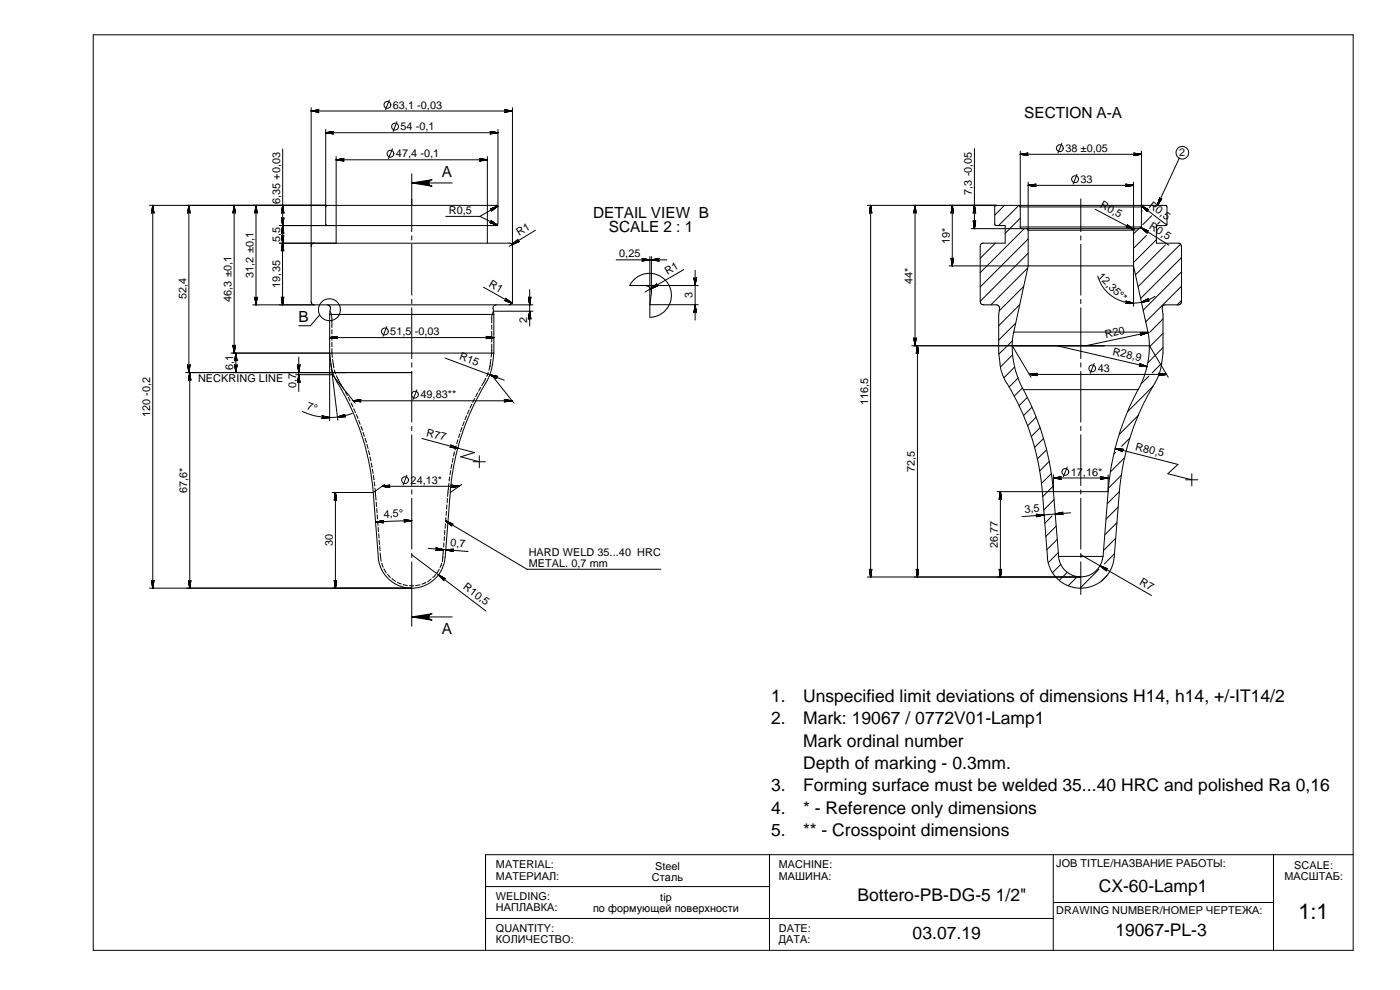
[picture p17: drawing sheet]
<svg xmlns="http://www.w3.org/2000/svg" width="420mm" height="297mm" viewBox="0 0 420 297" stroke-linecap="round" stroke-linejoin="round" font-family="sans-serif">
<defs><g id="words">
<text font-size="6.6" x="389.7" y="275.8">1:1</text>
<g font-size="5.2">
<text x="231.4" y="210.6">1.</text>
<text x="241" y="210.6">Unspecified limit deviations of dimensions H14, h14, +/-IT14/2</text>
<text x="231.4" y="217.4">2.</text>
<text x="241" y="217.4">Mark: 19067 / 0772V01-Lamp1</text>
<text x="241" y="224.1">Mark ordinal number</text>
<text x="241" y="230.7">Depth of marking - 0.3mm.</text>
<text x="231.4" y="237.5">3.</text>
<text x="241" y="237.5">Forming surface must be welded 35...40 HRC and polished Ra 0,16</text>
<text x="231.4" y="244.2">4.</text>
<text x="241" y="244.2">* - Reference only dimensions</text>
<text x="231.4" y="250.9">5.</text>
<text x="241" y="250.9">** - Crosspoint dimensions</text>
<text x="329.7" y="267.5">CX-60-Lamp1</text>
<text x="257.3" y="270.3">Bottero-PB-DG-5</text>
<text x="298.9" y="270.3">1/2&quot;</text>
<text x="273.9" y="281.8">03.07.19</text>
<text x="334.8" y="280.7">19067-PL-3</text>
</g>
<g font-size="4.6">
<text x="307.4" y="35.4">SECTION A-A</text>
<text x="132.6" y="53.1">A</text>
<text x="178" y="65.3">DETAIL VIEW B</text>
<text x="182.8" y="69.6">SCALE 2 : 1</text>
<text x="89.6" y="96.8">B</text>
<text x="132.6" y="190.1">A</text>
</g>
<g font-size="3.3">
<text x="117.9" y="32.6">63,1 -0,03</text>
<text x="120.2" y="39.1">54 -0,1</text>
<text x="118.8" y="47.2">47,4 -0,1</text>
<text x="319.7" y="45.6">38 ±0,05</text>
<text x="353.9" y="46.9">2</text>
<text x="291.7" y="58.4" transform="rotate(-90 291.7 58.4)">7,3 -0,05</text>
<text x="324.3" y="54.9">33</text>
<text x="84.1" y="61.2" transform="rotate(-90 84.1 61.2)">6,35 +0,03</text>
<text x="134.7" y="64.2">R0,5</text>
<text x="329.9" y="62.2" transform="rotate(28 329.9 62.2)">R0,5</text>
<text x="344.6" y="62" transform="rotate(37 344.6 62)">R0,5</text>
<text x="155.8" y="70.8" transform="rotate(-32 155.8 70.8)">R1</text>
<text x="344.7" y="68.5" transform="rotate(32 344.7 68.5)">R0,5</text>
<text x="84.1" y="72.6" transform="rotate(-90 84.1 72.6)">5,5</text>
<text x="185.8" y="77.2">0,25</text>
<text x="285" y="73.1" transform="rotate(-90 285 73.1)">19*</text>
<text x="76.1" y="83.4" transform="rotate(-90 76.1 83.4)">31,2 ±0,1</text>
<text x="200.3" y="82.5" transform="rotate(-30 200.3 82.5)">R1</text>
<text x="329.3" y="83.1" transform="rotate(45 329.3 83.1)">12,35°*</text>
<text x="55.9" y="89.9" transform="rotate(-90 55.9 89.9)">52,4</text>
<text x="84" y="86.3" transform="rotate(-90 84 86.3)">19,35</text>
<text x="146.5" y="85.7" transform="rotate(30 146.5 85.7)">R1</text>
<text x="207.9" y="89.5" transform="rotate(-90 207.9 89.5)">3</text>
<text x="273.9" y="85.1" transform="rotate(-90 273.9 85.1)">44*</text>
<text x="69.5" y="90.6" transform="rotate(-90 69.5 90.6)">46,3 ±0,1</text>
<text x="117.1" y="100.5">51,5</text>
<text x="124.5" y="100.5">-0,03</text>
<text x="158.2" y="96.9" transform="rotate(-90 158.2 96.9)">2</text>
<text x="331.9" y="101.3" transform="rotate(-12 331.9 101.3)">R20</text>
<text x="137.7" y="107.8" transform="rotate(20 137.7 107.8)">R15</text>
<text x="333.8" y="106.4" transform="rotate(13 333.8 106.4)">R28,9</text>
<text x="70" y="111.1" transform="rotate(-90 70 111.1)">6,1</text>
<text x="329.4" y="111.6">43</text>
<text x="59.4" y="114.8">NECKRING LINE</text>
<text x="88.9" y="116.5" transform="rotate(-90 88.9 116.5)">0,7</text>
<text x="126.2" y="119.5">49,83**</text>
<text x="45.1" y="125.1" transform="rotate(-90 45.1 125.1)">120 -0,2</text>
<text x="91.9" y="122.8" transform="rotate(18 91.9 122.8)">7°</text>
<text x="260.5" y="121.5" transform="rotate(-90 260.5 121.5)">116,5</text>
<text x="127.8" y="130.7" transform="rotate(14 127.8 130.7)">R77</text>
<text x="340.6" y="134.9" transform="rotate(14 340.6 134.9)">R80,5</text>
<text x="274.6" y="141.6" transform="rotate(-90 274.6 141.6)">72,5</text>
<text x="321.4" y="142.7">17</text>
<text x="325" y="142.7">,16*</text>
<text x="56.2" y="147.9" transform="rotate(-90 56.2 147.9)">67,6*</text>
<text x="123.2" y="145.1">24,13*</text>
<text x="115.2" y="155.3" transform="rotate(-2 115.2 155.3)">4,5°</text>
<text x="307.5" y="153.8" transform="rotate(-4 307.5 153.8)">3,5</text>
<text x="99.9" y="163.9" transform="rotate(-90 99.9 163.9)">30</text>
<text x="135.1" y="163.9" transform="rotate(4 135.1 163.9)">0,7</text>
<text x="158.7" y="166.7">HARD WELD 35...40 HRC</text>
<text x="299.5" y="164.4" transform="rotate(-90 299.5 164.4)">26,77</text>
<text x="158.7" y="170.1">METAL. 0,7 mm</text>
<text x="138.8" y="176.6" transform="rotate(37 138.8 176.6)">R10,5</text>
<text x="341.8" y="175.2" transform="rotate(30 341.8 175.2)">R7</text>
<text x="148.8" y="263.9">МАТЕРИАЛ:</text>
<text x="148.8" y="260.5">MATERIAL:</text>
<text x="196.6" y="261.1">Steel</text>
<text x="233.7" y="263.9">МАШИНА:</text>
<text x="233.7" y="260.5">MACHINE:</text>
<text x="317" y="260.2">JOB TITLE/НАЗВАНИЕ РАБОТЫ:</text>
<text x="388.4" y="260.8">SCALE:</text>
<text x="195.7" y="264.5">Сталь</text>
<text x="385.5" y="264.1">МАСШТАБ:</text>
<text x="148.8" y="270">WELDING:</text>
<text x="148.8" y="273.4">НАПЛАВКА:</text>
<text x="178" y="273.7">по формующей поверхности</text>
<text x="198.2" y="270.3">tip</text>
<text x="317" y="274.3">DRAWING NUMBER/НОМЕР ЧЕРТЕЖА:</text>
<text x="148.8" y="279.6">QUANTITY:</text>
<text x="233.7" y="279.6">DATE:</text>
<text x="148.8" y="283">КОЛИЧЕСТВО:</text>
<text x="233.7" y="283">ДАТА:</text>
</g>
</g></defs>
<g fill="none" stroke="#000" stroke-width=".3">
<path d="M28 10.4h378.1v274.7h-378.1zM93.4 32.3v58.5l.4 .5 .5 .2M93.4 33.3h60.4M97.7 38.8v28.6l.2 .2 51 .1 .5-.5M97.7 39.8h51.7M116.8 30l-1.1 2.9M119.1 36.5l-1.1 2.9M149.4 38.8v28.4M153.8 32.3v58.2M84.8 44.7v28.3M100.9 47v26h-17.1M100.9 47.9h45.4"/>
<path d="M117.8 44.6l-1.2 3M123.6 52.1v17.4M123.6 54.9h12.1M146.3 47v26M292.4 44.6v24M306.2 45.3v22.8M306.2 46.3h36.4M308.6 54.6v25.2M308.6 55.6h31.6M318.7 43l-1.2 2.9M323.2 52.3l-1.1 2.9M324.4 59.7v9.8"/>
<path d="M340.2 54.6v37.3M342.6 45.3v22.8M353.9 47.5l-6.6 14.1M44.9 61.6h53.3M45.8 61.6v114.9M56.7 61.6v50.2M70.3 61.6v44.3M76.8 61.6v29.9M83.9 67.7h17M84.8 73v18.5M98.2 61.6l-.4 .2-.1 .3M98.2 61.6h50.9l.3 .5"/>
<path d="M123.6 70.8v1.2M123.6 73.3v15.2M133.8 64.9h10.3M144.1 64.9l5.2 2.6M149.4 61.8l-5.3 3.1M152.8 73h-58.8l-.5 .4-.1 .5M152.8 72.9l.8 .4 .2 .6M160.7 69.1l-7.9 4.8M184.9 78h15.2M195 77v18.2l2.5-.5 2.4-1.7 .9-1.4 .5-1.1 .2-1.5-.2-1.9-.5-1.4-.7-1.2-1-.9-1.4-1-1.6-.5-1.8-.1-1.7 .4-1.1 .6-1.6 1.3-.9 1.4h20.5M195.5 77v10.6M260.3 61.6h45.4"/>
<path d="M261.3 61.6v111.5M274.6 61.6v42.1M284.8 79.8h23.8M285.8 61.6v18.2M291.5 68.6h16.6M295.1 72.9l-.6 .2-.3 .5v17.2l.7 .6h4.2l.5 .2 .3 .5-.2 2.2v11.6l.6 4.5 .6 2 .9 2.1a72.9 72.9 0 0 1 11 33.3l1.6 19.4M298.7 73l-4.5 4.5M299 61.6l-.5 .3v5.5l.5 .3h2.7v5.3h-6.6M301.5 61.6l-3 2.9M305.7 61.6l.5 .5h36.4v-.3l.4-.2M305.7 61.6h37.3M305.8 61.6l-6.1 6.1"/>
<path d="M306.2 68.1l.5 .5M306.2 68.1h36.4M306.2 65.5l-4.5 4.5M307.4 68.6l-13.2 13.2M308.1 68.6l.5 .5h31.6l.1-.4 .4-.1M308.1 68.6h32.6M308.6 79.8h31.6l4.3 19.8h-40.3M308.6 71.7l-14.4 14.4M308.6 76l-14.4 14.4M308.6 79.8l-4.4 19.8M324.4 70.8v1.2M324.4 73.3v15.2"/>
<path d="M328.6 62.8l12.1 6.3M341.8 68.6l-1.6 1.6M342.1 68.1l8.7 5.5M342.6 68.1l-.3 .4-1.6 .1M342.6 61.8l7.6 5.7M342.8 63.3l-.2 .2M343 61.6h6.9l.2 .2 .1 5.6-.4 .3h-2.8v5.3h6.9l.5 .4 .1 .5M344 70.6l-3.8 3.9M345.7 64.7l-2.7 2.7M347 71.9l-6.8 6.9M348.1 66.6l-.7 .6M348.7 61.6l-.1 .2"/>
<path d="M349.8 73.5l-9.1 9M354.3 73.3l-12.8 12.7M354.6 73.9v16.6l-.3 .7-.7 .3M354.6 77.3l-12.3 12.3M75.9 91.5h18.4M94.3 91.5h58.5M95.9 94.5l-2.7 3.2h-3.5M98.2 91.5l.6 .1 .3 .5-.2 2.2M98.9 94.3h49.3M98.9 94.3v31.9M99.1 93.4l.5 1.6v1.9M99.6 97v1.3"/>
<path d="M99.6 98.9v1.3M116.1 98l-1.2 2.9M123.6 89.8v1.3M123.6 92.4v15.2M145.1 86.2l8.6 4.8M147.6 97.5v1.3M147.6 99.4v1.3M148.2 94.3v11.6M148.9 91.5l-.6 .2-.3 .4 .2 2.2M152.8 91.5h7.1M153.8 90.5l-.2 .5-.8 .5M159 86.9v10.9"/>
<path d="M159.9 93.4h-11.8l-.5 1.6v1.9M193.6 85.7a1.96 1.96 0 0 1 1.9 2.2l-.5 3.5h14.5M205.2 80.9l-11.6 6.7M208.6 81.1v14.9M304.2 99.6l-.4 4.1M304.8 96.9l-5.1 5.2M306 91.4l-6.3 6.3M307.3 85.9l-7.5 7.4M308.4 80.4l-11 11.1M324.4 89.8v1.3M324.4 92.4v15.2M329.4 82.8a11.2 11.2 0 0 0 17.3 6.1"/>
<path d="M344.5 99.6l.5 4.1M344.6 99.8l-18.8 3.9M348.8 92.6l.2 1.7v11.6l-.9 5.5-1.5 3.5M349 95.7l-4 4M353.6 91.5h-4.1l-.6 .4-.1 .6M354.6 81.6l-11.5 11.5M354.6 85.9l-10.8 10.7M354.6 90.2l-1.3 1.3M55.7 111.8h67.9M56.9 111.8v64.7M69.3 105.9h29.6M70.8 105.9v5.9"/>
<path d="M88.7 112.4h11l6.9 8.6M89.7 107.2v10.3M98.9 105.9h49.3M98.9 105.9l.4 3.3M98.9 101.3h49.3M99.3 109.2l.4 2.2 1.6 3.6M99.3 109.2l2.1 16.9M99.6 100.8v1.3M99.6 102.7v1.3M99.6 104.6l.1 2.6M99.8 107.9l.4 2.4M100.3 111l.5 1.2"/>
<path d="M101 112.8l1.5 2.9M101.3 115a73.2 73.2 0 0 1 10.7 32.8M102.7 115.9l.6 1.1M103.6 117.5l.6 1.1M104.5 119.2l.6 1.1M123.6 108.9v1.2M123.6 111.4v15.2M125.1 117l-1.1 2.9M133.6 107.4l17.7 6.7M142.5 119.6l-.6 1.1M143.3 117.9l-.6 1.1M144.3 116.2l-.7 1.1"/>
<path d="M145.8 113.5l-1.2 2.2M146.5 111.7l-.4 1.2M147.3 107.8l-.6 3.3M147.4 112.4l6.9 8.6M147.6 104.6l-.2 2.5M147.6 101.3v1.3M147.6 103.2v1.3M147.8 109.2l-.8 3.2-1 2.2a73 73 0 0 0-10.9 33.2M148.2 105.9l-.4 3.3M273.6 103.7h57.9M275.3 103.7v69.4M303.8 103.7h41.2"/>
<path d="M303.8 103.7l.1 3.1 .6 3.3 1.1 3.6 1.5 3.2M303.8 103.7l5.6 9.5M303.9 102.2l-4.1 4.1M303.9 106.4l-3.6 3.7M304.5 110.1l-3.2 3.3M305.6 113.4l-2.7 2.7M306.9 116.4l-2.5 2.5M308.3 119.2l-2.5 2.5M308.9 112.3h41.2M317.3 103.7l27 6.3M324.4 108.9v1.2M324.4 111.4v15.2"/>
<path d="M328.4 109l-1.2 3M341.6 116.9a76.1 76.1 0 0 0-9 30.6M341.6 116.9h-34.5a77.6 77.6 0 0 1 9 30.6M344.8 112.8l-2.3 2.3M344.9 103.7l-.1 2.5-.6 4.1-.9 2.9-1.7 3.7M345 103.7l5.6 9.5M346 115.9l-7.5 7.6M346.6 115a73.3 73.3 0 0 0-10.7 32.8l-1.6 20.4-1.3 3.3-2 2.5-2.4 1.5-2.8 .9h-3l-2.5-.7-2.4-1.5-1.9-2.1-1.2-2.5-.5-2.4M348.7 109l-2.9 2.9M349 100l-4 4.1M349 104.3l-4.5 4.6M90.7 123.5a19.4 19.4 0 0 0 15 .5"/>
<path d="M105.4 120.9l.5 1.2M106 120.3h47.7M106.2 122.6l.5 1.2M106.9 124.4l.5 1.1M107.7 126.1l.4 1.2M108.3 127.9l.5 1.2M109 129.7l.3 1.2M109.6 131.5l.3 1.2M110.1 133.3l.3 1.3M110.6 135.2l.3 1.2M111 137.1l.3 1.2M111.4 138.9l.3 1.3"/>
<path d="M123.6 127.9v1.3M123.6 130.5v15.2M126.6 131.6l15.8 4.2-4.1 1.3 5.5 1.4M135.6 139.3l-.3 1.3M136 137.4l-.3 1.3M136.4 135.6l-.3 1.2M136.9 133.8l-.3 1.2M137.4 131.9l-.3 1.2M138 130.1l-.4 1.2M138.6 128.3l-.4 1.2M139.3 126.5l-.4 1.2M140 124.7l-.5 1.2"/>
<path d="M140.8 123l-.5 1.2M141.6 121.3l-.5 1.2M142 138.5h3.7M143.8 136.7v3.7M309.7 122.2l-2.5 2.5M311 125.2l-2.6 2.5M312.2 128.3l-2.7 2.7M313.2 131.6l-2.7 2.7M314.1 134.9l-2.8 2.8M314.9 138.4l-2.9 2.9M324.4 127.9v1.3M324.4 130.5v15.2"/>
<path d="M334.7 134.6l18.8 4.7-3 2.8 7.2 1.9M334.8 135.7l-.5 .5M337.5 137.3l-4.2 4.2M339.1 131.4l-2.5 2.5M341.6 124.6l-5.6 5.7M99.7 147.8h12.3M100.7 147.8v28.7M111.8 140.8l.2 1.3M112 147.8l1.6 20.4 1.3 3.3 2 2.5 2.4 1.5 2.8 .9h3l2.5-.7 2.4-1.5 1.9-2.1 1.2-2.5 .5-2.4M112.1 142.6l.2 1.3M112.3 144.6l.2 1.2M112.5 146.5l.2 1.2"/>
<path d="M112.6 147.7l.3 2.4M112.9 150.7l.1 1.3M113.1 152.6l.1 1.2M113.2 154.5l.1 1.2M113.4 156.4l.1 1.2M113.5 158.3l.1 1.2M114.7 145.9h23.1M115.4 145.4l-3.4 2.4M122.1 142.6l-1.1 2.9M123.6 156.2l-10.9 .5M123.6 147v1.2M123.6 149.5v15.2"/>
<path d="M133.5 159.1l-.1 1.3M133.7 157.2l-.1 1.3M133.8 156.3l24.4 14.5h40.1M133.8 155.3l-.1 1.3M134 153.4l-.1 1.3M134.1 151.5l-.1 1.3M134.3 149.6l-.1 1.3M134.5 147.7l-.2 1.3M134.6 146.5l-.2 1.2M134.7 145l-.1 1.2M135 143.1l-.2 1.2M135.1 147.8l-1.5 19.4"/>
<path d="M135.3 141.2l-.3 1.2M138.6 145.4l-3.5 2.4M299.3 147.5h16.8M300.2 147.5v25.6M315.6 142.1l-3.1 3M315.8 154.8l-2.2 2.2M316 145.9l-3.1 3.1M316.1 147.5h16.5M316.1 147.5l1.6 19.4M316.1 142.5v5M316.1 143.4h16.5M316.4 149.9l-3.2 3.1"/>
<path d="M317 157.8l-3.1 3.2M320.3 140.1l-1.2 3M321.3 153.9l-14.6 1.1M324.4 147v1.2M324.4 149.5v15.2M332.6 147.5l-1.6 19.4M332.6 142.5v5M335.2 156.8l-3.6 3.7M335.6 152.1l-3.7 3.7M336 147.5l-3.7 3.6M336.5 142.6l-3.8 3.9M355.8 144h3.7"/>
<path d="M357.7 142.1v3.7M44.9 176.5h78.7M113.7 160.2v1.2M113.8 162.1l.1 1.3M114 164v1.3M114.1 165.9l.3 2.5M114.6 169l.4 1.2M115.2 170.8h.1M115.3 170.8l.6 1.1M116.3 172.4l.9 .9M117.6 173.7l1.1 .7M119.3 174.7l1.1 .5"/>
<path d="M121 175.4l1.3 .3M122.9 175.7l1.3 .1M123.6 166v1.3M123.6 168.6v19.4M123.6 166.4l22.2 16.9M126 175.5l-1.2 .2M127.8 174.7l-1.1 .5M128.5 164.5l12 1M129.4 173.7l-1 .8M130.8 172.4l-.9 .9M131.8 170.8l-.7 1.1M132.5 169l-.4 1.3"/>
<path d="M132.7 168.4h.1M132.9 167.2l-.1 1.2M132.9 167.2h.1M133.1 164.8l-.2 2.4M133.2 162.9l-.1 1.3M133.4 161l-.1 1.2M260.3 173.1h64.1M317.3 161.8l-3.1 3.2M317.6 165.8l-3 3M317.7 166.9h13.3M318.3 169.4l-2.4 2.4M320.3 171.7l-2.4 2.4"/>
<path d="M323.3 173l-2.7 2.8M324.4 166v1.3M324.4 168.6v9.8M324.4 166.4l21.2 12.3M329.8 170.8l-5.7 5.7M331 166.9l-.5 2.2-1.7 2.3-2 1.2-2 .5-2.5-.3-2.1-1.2-1.2-1.2-.6-1-.5-1.1-.2-1.4M332.3 172.6l-1.7 1.8M334.5 166.1l-3.1 3.1M334.9 161.5l-3.7 3.6M123.6 185.1h12.1M230.9 256.4v28.7M316.1 256.4v28.7"/>
<path d="M382.2 256.4v28.7M406.1 256.4h-260.4v28.7M145.7 266h85.2M145.7 275.6h170.4M316.1 270.8h66.1"/>
<circle cx="116.3" cy="31.5" r="1.04"/>
<circle cx="118.6" cy="38" r="1.04"/>
<circle cx="117.2" cy="46.1" r="1.02"/>
<circle cx="318.1" cy="44.4" r="1.03"/>
<circle cx="322.6" cy="53.8" r="1.04"/>
<circle cx="354.8" cy="45.8" r="1.91"/>
<circle cx="98.8" cy="92.9" r="3.3"/>
<circle cx="115.5" cy="99.4" r="1.03"/>
<circle cx="124.5" cy="118.4" r="1.02"/>
<circle cx="327.8" cy="110.5" r="1.01"/>
<circle cx="121.6" cy="144.1" r="1.03"/>
<circle cx="319.7" cy="141.6" r="1.03"/>
</g>
<g fill="#000" stroke="#000" stroke-width=".3">
<path d="M93.4 33.3l2.4-.4z" fill-rule="evenodd"/>
<path d="M93.4 33.3l2.2-.3z" fill-rule="evenodd"/>
<path d="M93.4 33.3l2.1-.3z" fill-rule="evenodd"/>
<path d="M93.4 33.3l2.1-.2z" fill-rule="evenodd"/>
<path d="M93.4 33.3h2z" fill-rule="evenodd"/>
<path d="M93.4 33.3l2.1 .2z" fill-rule="evenodd"/>
<path d="M93.4 33.3l2.1 .3z" fill-rule="evenodd"/>
<path d="M93.4 33.3l2.2 .3z" fill-rule="evenodd"/>
<path d="M93.4 33.3l2.4 .4z" fill-rule="evenodd"/>
<path d="M97.7 39.8l2.4-.4z" fill-rule="evenodd"/>
<path d="M97.7 39.8l2.3-.3z" fill-rule="evenodd"/>
<path d="M97.7 39.8l2.2-.2z" fill-rule="evenodd"/>
<path d="M97.7 39.8l2.1-.1z" fill-rule="evenodd"/>
<path d="M97.7 39.8h2.1z" fill-rule="evenodd"/>
<path d="M97.7 39.8l2.1 .2z" fill-rule="evenodd"/>
<path d="M97.7 39.8l2.2 .3z" fill-rule="evenodd"/>
<path d="M97.7 39.8l2.3 .4z" fill-rule="evenodd"/>
<path d="M97.7 39.8l2.4 .4z" fill-rule="evenodd"/>
<path d="M147 40.2l2.4-.4z" fill-rule="evenodd"/>
<path d="M147.2 40.1l2.2-.3z" fill-rule="evenodd"/>
<path d="M147.2 40.1l2.2-.3z" fill-rule="evenodd"/>
<path d="M147.4 39.9l2-.1z" fill-rule="evenodd"/>
<path d="M147.4 39.8h2z" fill-rule="evenodd"/>
<path d="M147.3 39.7l2.1 .1z" fill-rule="evenodd"/>
<path d="M147.2 39.6l2.2 .2z" fill-rule="evenodd"/>
<path d="M147.2 39.5l2.2 .3z" fill-rule="evenodd"/>
<path d="M147 39.4l2.4 .4z" fill-rule="evenodd"/>
<path d="M151.4 33.7l2.4-.4z" fill-rule="evenodd"/>
<path d="M151.5 33.6l2.3-.3z" fill-rule="evenodd"/>
<path d="M151.6 33.6l2.2-.3z" fill-rule="evenodd"/>
<path d="M151.7 33.3h2.1z" fill-rule="evenodd"/>
<path d="M151.7 33.3h2.1z" fill-rule="evenodd"/>
<path d="M151.7 33.1l2.1 .2z" fill-rule="evenodd"/>
<path d="M151.6 33l2.2 .3z" fill-rule="evenodd"/>
<path d="M151.5 33l2.3 .3z" fill-rule="evenodd"/>
<path d="M151.4 32.9l2.4 .4z" fill-rule="evenodd"/>
<path d="M100.9 47.9l2.4-.3z" fill-rule="evenodd"/>
<path d="M100.9 47.9l2.3-.3z" fill-rule="evenodd"/>
<path d="M100.9 47.9l2.1-.2z" fill-rule="evenodd"/>
<path d="M100.9 47.9l2.1-.1z" fill-rule="evenodd"/>
<path d="M100.9 47.9h2.1z" fill-rule="evenodd"/>
<path d="M100.9 47.9l2.1 .2z" fill-rule="evenodd"/>
<path d="M100.9 47.9l2.1 .3z" fill-rule="evenodd"/>
<path d="M100.9 47.9l2.3 .4z" fill-rule="evenodd"/>
<path d="M100.9 47.9l2.4 .4z" fill-rule="evenodd"/>
<path d="M123.6 54.9l6.1-1a.97 .97 0 0 0-1 1 .97 .97 0 0 0 1 1z" fill-rule="evenodd"/>
<path d="M143.8 48.3l2.5-.4z" fill-rule="evenodd"/>
<path d="M144 48.3l2.3-.4z" fill-rule="evenodd"/>
<path d="M144.1 48.2l2.2-.3z" fill-rule="evenodd"/>
<path d="M144.2 48l2.1-.1z" fill-rule="evenodd"/>
<path d="M144.2 47.9h2.1z" fill-rule="evenodd"/>
<path d="M144.2 47.8l2.1 .1z" fill-rule="evenodd"/>
<path d="M144.1 47.7l2.2 .2z" fill-rule="evenodd"/>
<path d="M144 47.6l2.3 .3z" fill-rule="evenodd"/>
<path d="M143.8 47.6l2.5 .3z" fill-rule="evenodd"/>
<path d="M306.2 46.3l2.4 .4z" fill-rule="evenodd"/>
<path d="M306.2 46.3l2.2 .3z" fill-rule="evenodd"/>
<path d="M306.2 46.3l2.2 .3z" fill-rule="evenodd"/>
<path d="M306.2 46.3l2.1 .2z" fill-rule="evenodd"/>
<path d="M306.2 46.3l2-.1z" fill-rule="evenodd"/>
<path d="M306.2 46.3l2.1-.2z" fill-rule="evenodd"/>
<path d="M306.2 46.3l2.2-.3z" fill-rule="evenodd"/>
<path d="M306.2 46.3l2.2-.3z" fill-rule="evenodd"/>
<path d="M306.2 46.3l2.4-.4z" fill-rule="evenodd"/>
<path d="M308.6 55.6l2.4 .4z" fill-rule="evenodd"/>
<path d="M308.6 55.6l2.3 .4z" fill-rule="evenodd"/>
<path d="M308.6 55.6l2.2 .3z" fill-rule="evenodd"/>
<path d="M308.6 55.6l2.1 .2z" fill-rule="evenodd"/>
<path d="M308.6 55.6l2-.1z" fill-rule="evenodd"/>
<path d="M308.6 55.6l2.1-.2z" fill-rule="evenodd"/>
<path d="M308.6 55.6l2.2-.2z" fill-rule="evenodd"/>
<path d="M308.6 55.6l2.3-.3z" fill-rule="evenodd"/>
<path d="M308.6 55.6l2.4-.4z" fill-rule="evenodd"/>
<path d="M337.8 55.2l2.4 .4z" fill-rule="evenodd"/>
<path d="M337.9 55.3l2.3 .3z" fill-rule="evenodd"/>
<path d="M338 55.4l2.2 .2z" fill-rule="evenodd"/>
<path d="M338.1 55.4l2.1 .2z" fill-rule="evenodd"/>
<path d="M338.1 55.5l2.1 .1z" fill-rule="evenodd"/>
<path d="M338.1 55.7l2.1-.1z" fill-rule="evenodd"/>
<path d="M338 55.9l2.2-.3z" fill-rule="evenodd"/>
<path d="M337.9 56l2.3-.4z" fill-rule="evenodd"/>
<path d="M337.8 56l2.4-.4z" fill-rule="evenodd"/>
<path d="M340.2 45.9l2.4 .4z" fill-rule="evenodd"/>
<path d="M340.3 46l2.3 .3z" fill-rule="evenodd"/>
<path d="M340.4 46l2.2 .3z" fill-rule="evenodd"/>
<path d="M340.5 46.1l2.1 .2z" fill-rule="evenodd"/>
<path d="M340.5 46.2l2.1 .1z" fill-rule="evenodd"/>
<path d="M340.5 46.3h2.1z" fill-rule="evenodd"/>
<path d="M340.5 46.5l2.1-.2z" fill-rule="evenodd"/>
<path d="M340.3 46.6l2.3-.3z" fill-rule="evenodd"/>
<path d="M340.2 46.7l2.4-.4z" fill-rule="evenodd"/>
<path d="M45.8 61.6l-.3 2.4z" fill-rule="evenodd"/>
<path d="M45.8 61.6l-.3 2.3z" fill-rule="evenodd"/>
<path d="M45.8 61.6l-.2 2.2z" fill-rule="evenodd"/>
<path d="M45.8 61.6l-.1 2.1z" fill-rule="evenodd"/>
<path d="M45.8 61.6v2.1z" fill-rule="evenodd"/>
<path d="M45.8 61.6l.2 2.1z" fill-rule="evenodd"/>
<path d="M45.8 61.6l.3 2.2z" fill-rule="evenodd"/>
<path d="M45.8 61.6l.4 2.3z" fill-rule="evenodd"/>
<path d="M45.8 61.6l.4 2.4z" fill-rule="evenodd"/>
<path d="M56.7 61.6l.4 2.4z" fill-rule="evenodd"/>
<path d="M56.7 61.6l.3 2.3z" fill-rule="evenodd"/>
<path d="M56.7 61.6l.2 2.2z" fill-rule="evenodd"/>
<path d="M56.7 61.6l.2 2.1z" fill-rule="evenodd"/>
<path d="M56.7 61.6l.1 2.1z" fill-rule="evenodd"/>
<path d="M56.7 61.6l-.2 2.1z" fill-rule="evenodd"/>
<path d="M56.7 61.6l-.3 2.2z" fill-rule="evenodd"/>
<path d="M56.7 61.6l-.4 2.3z" fill-rule="evenodd"/>
<path d="M56.7 61.6l-.4 2.4z" fill-rule="evenodd"/>
<path d="M70.3 61.6l-.4 2.4z" fill-rule="evenodd"/>
<path d="M70.3 61.6l-.4 2.3z" fill-rule="evenodd"/>
<path d="M70.3 61.6l-.3 2.2z" fill-rule="evenodd"/>
<path d="M70.3 61.6l-.2 2.1z" fill-rule="evenodd"/>
<path d="M70.3 61.6l.1 2.1z" fill-rule="evenodd"/>
<path d="M70.3 61.6l.1 2.1z" fill-rule="evenodd"/>
<path d="M70.3 61.6l.2 2.2z" fill-rule="evenodd"/>
<path d="M70.3 61.6l.3 2.3z" fill-rule="evenodd"/>
<path d="M70.3 61.6l.4 2.4z" fill-rule="evenodd"/>
<path d="M76.8 61.6l-.3 2.4z" fill-rule="evenodd"/>
<path d="M76.8 61.6l-.3 2.3z" fill-rule="evenodd"/>
<path d="M76.8 61.6l-.3 2.2z" fill-rule="evenodd"/>
<path d="M76.8 61.6l-.1 2.1z" fill-rule="evenodd"/>
<path d="M76.8 61.6v2.1z" fill-rule="evenodd"/>
<path d="M76.8 61.6l.2 2.1z" fill-rule="evenodd"/>
<path d="M76.8 61.6l.3 2.2z" fill-rule="evenodd"/>
<path d="M76.8 61.6l.4 2.3z" fill-rule="evenodd"/>
<path d="M76.8 61.6l.4 2.4z" fill-rule="evenodd"/>
<path d="M84.8 73l-.4 2.3z" fill-rule="evenodd"/>
<path d="M84.8 73l-.3 2.2z" fill-rule="evenodd"/>
<path d="M84.8 73l-.3 2.1z" fill-rule="evenodd"/>
<path d="M84.8 73l-.2 2z" fill-rule="evenodd"/>
<path d="M84.8 73v2z" fill-rule="evenodd"/>
<path d="M84.8 73l.2 2z" fill-rule="evenodd"/>
<path d="M84.8 73l.2 2.1z" fill-rule="evenodd"/>
<path d="M84.8 73l.3 2.2z" fill-rule="evenodd"/>
<path d="M84.8 73l.4 2.3z" fill-rule="evenodd"/>
<path d="M84.8 61.6l-.3 2.4z" fill-rule="evenodd"/>
<path d="M84.8 61.6l-.3 2.3z" fill-rule="evenodd"/>
<path d="M84.8 61.6l-.2 2.2z" fill-rule="evenodd"/>
<path d="M84.8 61.6l-.1 2.1z" fill-rule="evenodd"/>
<path d="M84.8 61.6l.1 2.1z" fill-rule="evenodd"/>
<path d="M84.8 61.6l.2 2.1z" fill-rule="evenodd"/>
<path d="M84.8 61.6l.3 2.2z" fill-rule="evenodd"/>
<path d="M84.8 61.6l.4 2.3z" fill-rule="evenodd"/>
<path d="M84.8 61.6l.4 2.4z" fill-rule="evenodd"/>
<path d="M85.2 65.3l-.4 2.4z" fill-rule="evenodd"/>
<path d="M85.1 65.5l-.3 2.2z" fill-rule="evenodd"/>
<path d="M85.1 65.5l-.3 2.2z" fill-rule="evenodd"/>
<path d="M84.9 65.6l-.1 2.1z" fill-rule="evenodd"/>
<path d="M84.8 65.6v2.1z" fill-rule="evenodd"/>
<path d="M84.7 65.6l.1 2.1z" fill-rule="evenodd"/>
<path d="M84.6 65.5l.2 2.2z" fill-rule="evenodd"/>
<path d="M84.5 65.4l.3 2.3z" fill-rule="evenodd"/>
<path d="M84.5 65.3l.3 2.4z" fill-rule="evenodd"/>
<path d="M84.8 67.7l-.3 2.4z" fill-rule="evenodd"/>
<path d="M84.8 67.7l-.3 2.3z" fill-rule="evenodd"/>
<path d="M84.8 67.7l-.3 2.2z" fill-rule="evenodd"/>
<path d="M84.8 67.7l-.2 2.1z" fill-rule="evenodd"/>
<path d="M84.8 67.7v2.1z" fill-rule="evenodd"/>
<path d="M84.8 67.7l.2 2.1z" fill-rule="evenodd"/>
<path d="M84.8 67.7l.3 2.2z" fill-rule="evenodd"/>
<path d="M84.8 67.7l.3 2.3z" fill-rule="evenodd"/>
<path d="M84.8 67.7l.4 2.4z" fill-rule="evenodd"/>
<path d="M85.2 70.6l-.4 2.4z" fill-rule="evenodd"/>
<path d="M85.1 70.7l-.3 2.3z" fill-rule="evenodd"/>
<path d="M85.1 70.8l-.3 2.2z" fill-rule="evenodd"/>
<path d="M84.9 70.9l-.1 2.1z" fill-rule="evenodd"/>
<path d="M84.8 70.9v2.1z" fill-rule="evenodd"/>
<path d="M84.6 70.9l.2 2.1z" fill-rule="evenodd"/>
<path d="M84.5 70.8l.3 2.2z" fill-rule="evenodd"/>
<path d="M84.5 70.7l.3 2.3z" fill-rule="evenodd"/>
<path d="M84.5 70.6l.3 2.4z" fill-rule="evenodd"/>
<path d="M147 66.8l2.3 .7z" fill-rule="evenodd"/>
<path d="M147.1 66.8l2.2 .7z" fill-rule="evenodd"/>
<path d="M147.2 66.8l2.1 .7z" fill-rule="evenodd"/>
<path d="M147.4 66.7l1.9 .8z" fill-rule="evenodd"/>
<path d="M147.4 66.6l1.9 .9z" fill-rule="evenodd"/>
<path d="M147.5 66.4l1.8 1.1z" fill-rule="evenodd"/>
<path d="M147.4 66.3l1.9 1.2z" fill-rule="evenodd"/>
<path d="M147.4 66.2l1.9 1.3z" fill-rule="evenodd"/>
<path d="M147.3 66.2l2 1.3z" fill-rule="evenodd"/>
<path d="M147.5 63.4l1.9-1.6z" fill-rule="evenodd"/>
<path d="M147.6 63.1l1.8-1.3z" fill-rule="evenodd"/>
<path d="M147.6 63.1l1.8-1.3z" fill-rule="evenodd"/>
<path d="M147.6 62.9l1.8-1.1z" fill-rule="evenodd"/>
<path d="M147.6 62.8l1.8-1z" fill-rule="evenodd"/>
<path d="M147.4 62.7l2-.9z" fill-rule="evenodd"/>
<path d="M147.4 62.7l2-.9z" fill-rule="evenodd"/>
<path d="M147.2 62.7l2.2-.9z" fill-rule="evenodd"/>
<path d="M147.1 62.7l2.3-.9z" fill-rule="evenodd"/>
<path d="M153.6 73.4l1.9-1.6z" fill-rule="evenodd"/>
<path d="M153.6 73.4l1.8-1.4z" fill-rule="evenodd"/>
<path d="M153.6 73.4l1.7-1.4z" fill-rule="evenodd"/>
<path d="M153.6 73.4l1.7-1.2z" fill-rule="evenodd"/>
<path d="M153.6 73.4l1.8-1.1z" fill-rule="evenodd"/>
<path d="M153.6 73.4l1.9-.9z" fill-rule="evenodd"/>
<path d="M153.6 73.4l2-.9z" fill-rule="evenodd"/>
<path d="M153.6 73.4l2.1-.9z" fill-rule="evenodd"/>
<path d="M153.6 73.4l2.3-.9z" fill-rule="evenodd"/>
<path d="M192.6 78.3l2.4-.3z" fill-rule="evenodd"/>
<path d="M192.7 78.3l2.3-.3z" fill-rule="evenodd"/>
<path d="M192.9 78.1l2.1-.1z" fill-rule="evenodd"/>
<path d="M193 78h2z" fill-rule="evenodd"/>
<path d="M193 77.9l2 .1z" fill-rule="evenodd"/>
<path d="M192.9 77.8l2.1 .2z" fill-rule="evenodd"/>
<path d="M192.9 77.7l2.1 .3z" fill-rule="evenodd"/>
<path d="M192.7 77.6l2.3 .4z" fill-rule="evenodd"/>
<path d="M192.6 77.6l2.4 .4z" fill-rule="evenodd"/>
<path d="M195.5 78l2.4-.4z" fill-rule="evenodd"/>
<path d="M195.5 78l2.3-.4z" fill-rule="evenodd"/>
<path d="M195.5 78l2.2-.3z" fill-rule="evenodd"/>
<path d="M195.5 78l2.1-.2z" fill-rule="evenodd"/>
<path d="M195.5 78l2.1-.1z" fill-rule="evenodd"/>
<path d="M195.5 78l2.1 .1z" fill-rule="evenodd"/>
<path d="M195.5 78l2.2 .2z" fill-rule="evenodd"/>
<path d="M195.5 78l2.3 .3z" fill-rule="evenodd"/>
<path d="M195.5 78l2.4 .3z" fill-rule="evenodd"/>
<path d="M261.3 61.6l-.4 2.4z" fill-rule="evenodd"/>
<path d="M261.3 61.6l-.4 2.3z" fill-rule="evenodd"/>
<path d="M261.3 61.6l-.3 2.2z" fill-rule="evenodd"/>
<path d="M261.3 61.6l-.2 2.1z" fill-rule="evenodd"/>
<path d="M261.3 61.6l-.1 2.1z" fill-rule="evenodd"/>
<path d="M261.3 61.6l.2 2.1z" fill-rule="evenodd"/>
<path d="M261.3 61.6l.2 2.2z" fill-rule="evenodd"/>
<path d="M261.3 61.6l.3 2.3z" fill-rule="evenodd"/>
<path d="M261.3 61.6l.4 2.4z" fill-rule="evenodd"/>
<path d="M274.6 61.6l-.4 2.4z" fill-rule="evenodd"/>
<path d="M274.6 61.6l-.3 2.3z" fill-rule="evenodd"/>
<path d="M274.6 61.6l-.3 2.2z" fill-rule="evenodd"/>
<path d="M274.6 61.6l-.2 2.1z" fill-rule="evenodd"/>
<path d="M274.6 61.6l-.1 2.1z" fill-rule="evenodd"/>
<path d="M274.6 61.6l.2 2.1z" fill-rule="evenodd"/>
<path d="M274.6 61.6l.3 2.2z" fill-rule="evenodd"/>
<path d="M274.6 61.6l.3 2.3z" fill-rule="evenodd"/>
<path d="M274.6 61.6l.4 2.4z" fill-rule="evenodd"/>
<path d="M285.8 61.6l-.4 2.4z" fill-rule="evenodd"/>
<path d="M285.8 61.6l-.3 2.3z" fill-rule="evenodd"/>
<path d="M285.8 61.6l-.3 2.2z" fill-rule="evenodd"/>
<path d="M285.8 61.6l-.2 2.1z" fill-rule="evenodd"/>
<path d="M285.8 61.6v2.1z" fill-rule="evenodd"/>
<path d="M285.8 61.6l.2 2.1z" fill-rule="evenodd"/>
<path d="M285.8 61.6l.2 2.2z" fill-rule="evenodd"/>
<path d="M285.8 61.6l.3 2.3z" fill-rule="evenodd"/>
<path d="M285.8 61.6l.4 2.4z" fill-rule="evenodd"/>
<path d="M286.2 77.4l-.4 2.4z" fill-rule="evenodd"/>
<path d="M286 77.6l-.2 2.2z" fill-rule="evenodd"/>
<path d="M286 77.7l-.2 2.1z" fill-rule="evenodd"/>
<path d="M285.8 77.8v2z" fill-rule="evenodd"/>
<path d="M285.8 77.8v2z" fill-rule="evenodd"/>
<path d="M285.6 77.7l.2 2.1z" fill-rule="evenodd"/>
<path d="M285.5 77.6l.3 2.2z" fill-rule="evenodd"/>
<path d="M285.5 77.5l.3 2.3z" fill-rule="evenodd"/>
<path d="M285.4 77.4l.4 2.4z" fill-rule="evenodd"/>
<path d="M292.4 61.6l-.3 2.4z" fill-rule="evenodd"/>
<path d="M292.4 61.6l-.3 2.3z" fill-rule="evenodd"/>
<path d="M292.4 61.6l-.2 2.2z" fill-rule="evenodd"/>
<path d="M292.4 61.6l-.1 2.1z" fill-rule="evenodd"/>
<path d="M292.4 61.6l.1 2.1z" fill-rule="evenodd"/>
<path d="M292.4 61.6l.2 2.1z" fill-rule="evenodd"/>
<path d="M292.4 61.6l.3 2.2z" fill-rule="evenodd"/>
<path d="M292.4 61.6l.4 2.3z" fill-rule="evenodd"/>
<path d="M292.4 61.6l.4 2.4z" fill-rule="evenodd"/>
<path d="M292.8 66.2l-.4 2.4z" fill-rule="evenodd"/>
<path d="M292.8 66.3l-.4 2.3z" fill-rule="evenodd"/>
<path d="M292.6 66.5l-.2 2.1z" fill-rule="evenodd"/>
<path d="M292.5 66.5l-.1 2.1z" fill-rule="evenodd"/>
<path d="M292.4 66.5v2.1z" fill-rule="evenodd"/>
<path d="M292.3 66.5l.1 2.1z" fill-rule="evenodd"/>
<path d="M292.2 66.4l.2 2.2z" fill-rule="evenodd"/>
<path d="M292.1 66.3l.3 2.3z" fill-rule="evenodd"/>
<path d="M292.1 66.2l.3 2.4z" fill-rule="evenodd"/>
<path d="M337.9 68.1l2.3 .8z" fill-rule="evenodd"/>
<path d="M338.1 68.1l2.1 .8z" fill-rule="evenodd"/>
<path d="M338.2 68.1l2 .8z" fill-rule="evenodd"/>
<path d="M338.3 68.1l1.9 .8z" fill-rule="evenodd"/>
<path d="M338.5 67.8l1.7 1.1-1.8-.9z" fill-rule="evenodd"/>
<path d="M338.5 67.7l1.7 1.2z" fill-rule="evenodd"/>
<path d="M338.4 67.6l1.8 1.3z" fill-rule="evenodd"/>
<path d="M338.4 67.5l1.8 1.4z" fill-rule="evenodd"/>
<path d="M338.3 67.4l1.9 1.5z" fill-rule="evenodd"/>
<path d="M342.5 68.4l2.2 .9z" fill-rule="evenodd"/>
<path d="M342.5 68.4l2.1 .9z" fill-rule="evenodd"/>
<path d="M342.5 68.4l2 .9z" fill-rule="evenodd"/>
<path d="M342.5 68.4l1.8 .9z" fill-rule="evenodd"/>
<path d="M342.5 68.4l1.7 1.1z" fill-rule="evenodd"/>
<path d="M342.5 68.4l1.7 1.2z" fill-rule="evenodd"/>
<path d="M342.5 68.4l1.7 1.4z" fill-rule="evenodd"/>
<path d="M342.5 68.4l1.8 1.5z" fill-rule="evenodd"/>
<path d="M342.5 68.4l1.8 1.6z" fill-rule="evenodd"/>
<path d="M342.6 61.8l2.2 1.2z" fill-rule="evenodd"/>
<path d="M342.6 61.8l2.1 1.1z" fill-rule="evenodd"/>
<path d="M342.6 61.8l2 1.1z" fill-rule="evenodd"/>
<path d="M342.6 61.8l1.8 1.1z" fill-rule="evenodd"/>
<path d="M342.6 61.8l1.7 1.2v.1z" fill-rule="evenodd"/>
<path d="M342.6 61.8l1.6 1.4z" fill-rule="evenodd"/>
<path d="M342.6 61.8l1.6 1.5z" fill-rule="evenodd"/>
<path d="M342.6 61.8l1.7 1.6z" fill-rule="evenodd"/>
<path d="M342.6 61.8l1.7 1.7z" fill-rule="evenodd"/>
<path d="M348 59.3l-.7 2.3z" fill-rule="evenodd"/>
<path d="M348 59.4l-.7 2.2z" fill-rule="evenodd"/>
<path d="M348 59.5l-.7 2.1z" fill-rule="evenodd"/>
<path d="M348.1 59.6l-.8 2z" fill-rule="evenodd"/>
<path d="M348.1 59.7l-.8 1.9z" fill-rule="evenodd"/>
<path d="M348.3 59.8l-1 1.8z" fill-rule="evenodd"/>
<path d="M348.4 59.8l-1.1 1.8z" fill-rule="evenodd"/>
<path d="M348.5 59.8l.1-.1-1.3 1.9z" fill-rule="evenodd"/>
<path d="M348.6 59.7l-1.3 1.9z" fill-rule="evenodd"/>
<path d="M77.2 89.1l-.4 2.4z" fill-rule="evenodd"/>
<path d="M77.1 89.3l-.3 2.2z" fill-rule="evenodd"/>
<path d="M77.1 89.3l-.3 2.2z" fill-rule="evenodd"/>
<path d="M76.9 89.4l-.1 2.1z" fill-rule="evenodd"/>
<path d="M76.8 89.4v2.1z" fill-rule="evenodd"/>
<path d="M76.7 89.4l.1 2.1z" fill-rule="evenodd"/>
<path d="M76.5 89.3l.3 2.2z" fill-rule="evenodd"/>
<path d="M76.5 89.2l.3 2.3z" fill-rule="evenodd"/>
<path d="M76.5 89.1l.3 2.4z" fill-rule="evenodd"/>
<path d="M85.2 89.1l-.4 2.4z" fill-rule="evenodd"/>
<path d="M85 89.3l-.2 2.2z" fill-rule="evenodd"/>
<path d="M85 89.3l-.2 2.2z" fill-rule="evenodd"/>
<path d="M84.8 89.4v2.1z" fill-rule="evenodd"/>
<path d="M84.8 89.4v2.1z" fill-rule="evenodd"/>
<path d="M84.6 89.4l.2 2.1z" fill-rule="evenodd"/>
<path d="M84.5 89.3l.3 2.2z" fill-rule="evenodd"/>
<path d="M84.5 89.2l.3 2.3z" fill-rule="evenodd"/>
<path d="M84.4 89.1l.4 2.4z" fill-rule="evenodd"/>
<path d="M151.4 90.2l2.3 .8z" fill-rule="evenodd"/>
<path d="M151.5 90.2l2.2 .8z" fill-rule="evenodd"/>
<path d="M151.6 90.2l2.1 .8z" fill-rule="evenodd"/>
<path d="M151.8 90l1.9 1z" fill-rule="evenodd"/>
<path d="M151.9 89.9l1.8 1.1z" fill-rule="evenodd"/>
<path d="M151.9 89.8l1.8 1.2z" fill-rule="evenodd"/>
<path d="M151.9 89.7l1.8 1.3z" fill-rule="evenodd"/>
<path d="M151.8 89.6l1.9 1.4z" fill-rule="evenodd"/>
<path d="M151.8 89.5l1.9 1.5z" fill-rule="evenodd"/>
<path d="M159 93.4l.3 2.4z" fill-rule="evenodd"/>
<path d="M159 93.4l.3 2.3z" fill-rule="evenodd"/>
<path d="M159 93.4l.2 2.2z" fill-rule="evenodd"/>
<path d="M159 93.4l.1 2.1z" fill-rule="evenodd"/>
<path d="M159 93.4v2z" fill-rule="evenodd"/>
<path d="M159 93.4l-.2 2.1z" fill-rule="evenodd"/>
<path d="M159 93.4l-.3 2.2z" fill-rule="evenodd"/>
<path d="M159 93.4l-.4 2.3z" fill-rule="evenodd"/>
<path d="M159 93.4l-.4 2.4z" fill-rule="evenodd"/>
<path d="M158.6 89.1l.4 2.4z" fill-rule="evenodd"/>
<path d="M158.6 89.2l.4 2.3z" fill-rule="evenodd"/>
<path d="M158.7 89.3l.3 2.2z" fill-rule="evenodd"/>
<path d="M158.8 89.4l.2 2.1z" fill-rule="evenodd"/>
<path d="M158.9 89.4l.1 2.1z" fill-rule="evenodd"/>
<path d="M159 89.4v2.1z" fill-rule="evenodd"/>
<path d="M159.2 89.3l-.2 2.2z" fill-rule="evenodd"/>
<path d="M159.3 89.2l-.3 2.3z" fill-rule="evenodd"/>
<path d="M159.3 89.1l-.3 2.4z" fill-rule="evenodd"/>
<path d="M195.2 86.6l2.3-.8z" fill-rule="evenodd"/>
<path d="M195.2 86.6l2.2-.8z" fill-rule="evenodd"/>
<path d="M195.2 86.6l2.1-.8z" fill-rule="evenodd"/>
<path d="M195.2 86.6l1.9-.8z" fill-rule="evenodd"/>
<path d="M195.2 86.6l1.9-.9z" fill-rule="evenodd"/>
<path d="M195.2 86.6l1.8-1.1z" fill-rule="evenodd"/>
<path d="M195.2 86.6l1.8-1.3z" fill-rule="evenodd"/>
<path d="M195.2 86.6l1.9-1.4z" fill-rule="evenodd"/>
<path d="M195.2 86.6l1.9-1.5z" fill-rule="evenodd"/>
<path d="M208.6 91.4l.4 2.4z" fill-rule="evenodd"/>
<path d="M208.6 91.4l.4 2.3z" fill-rule="evenodd"/>
<path d="M208.6 91.4l.3 2.2z" fill-rule="evenodd"/>
<path d="M208.6 91.4l.2 2.1z" fill-rule="evenodd"/>
<path d="M208.6 91.4l-.1 2.1z" fill-rule="evenodd"/>
<path d="M208.6 91.4l-.2 2.1z" fill-rule="evenodd"/>
<path d="M208.6 91.4l-.2 2.2z" fill-rule="evenodd"/>
<path d="M208.6 91.4l-.3 2.3z" fill-rule="evenodd"/>
<path d="M208.6 91.4l-.4 2.4z" fill-rule="evenodd"/>
<path d="M209 83.3l-.4 2.4z" fill-rule="evenodd"/>
<path d="M208.9 83.5l-.3 2.2z" fill-rule="evenodd"/>
<path d="M208.9 83.5l-.3 2.2z" fill-rule="evenodd"/>
<path d="M208.7 83.6l-.1 2.1z" fill-rule="evenodd"/>
<path d="M208.5 83.6l.1 2.1z" fill-rule="evenodd"/>
<path d="M208.4 83.6l.2 2.1z" fill-rule="evenodd"/>
<path d="M208.4 83.5l.2 2.2z" fill-rule="evenodd"/>
<path d="M208.3 83.4l.3 2.3z" fill-rule="evenodd"/>
<path d="M208.2 83.3l.4 2.4z" fill-rule="evenodd"/>
<path d="M337.7 91h2.5z" fill-rule="evenodd"/>
<path d="M337.9 91h2.3z" fill-rule="evenodd"/>
<path d="M338.1 90.9l2.1 .1z" fill-rule="evenodd"/>
<path d="M338.1 90.8l2.1 .2z" fill-rule="evenodd"/>
<path d="M338.2 90.7l2 .3z" fill-rule="evenodd"/>
<path d="M338.1 90.5l2.1 .5z" fill-rule="evenodd"/>
<path d="M338 90.5l2.2 .5z" fill-rule="evenodd"/>
<path d="M337.9 90.4l2.3 .6z" fill-rule="evenodd"/>
<path d="M337.8 90.3l2.4 .7z" fill-rule="evenodd"/>
<path d="M342.6 90.7l2.1-1.1z" fill-rule="evenodd"/>
<path d="M342.6 90.7l2-1.1z" fill-rule="evenodd"/>
<path d="M342.6 90.7l1.9-1z" fill-rule="evenodd"/>
<path d="M342.6 90.7l1.9-.8z" fill-rule="evenodd"/>
<path d="M342.6 90.7l1.9-.7z" fill-rule="evenodd"/>
<path d="M342.6 90.7l2-.5z" fill-rule="evenodd"/>
<path d="M342.6 90.7l2.1-.5z" fill-rule="evenodd"/>
<path d="M342.6 90.7l2.2-.4z" fill-rule="evenodd"/>
<path d="M342.6 90.7l2.3-.4z" fill-rule="evenodd"/>
<path d="M342.3 100.6l2.3-.8z" fill-rule="evenodd"/>
<path d="M342.4 100.5l2.2-.7z" fill-rule="evenodd"/>
<path d="M342.5 100.4l2.1-.6z" fill-rule="evenodd"/>
<path d="M342.6 100.2l2-.4z" fill-rule="evenodd"/>
<path d="M342.5 100.1l2.1-.3z" fill-rule="evenodd"/>
<path d="M342.5 100l2.1-.2z" fill-rule="evenodd"/>
<path d="M342.3 99.9l2.3-.1z" fill-rule="evenodd"/>
<path d="M342.3 99.9l2.3-.1z" fill-rule="evenodd"/>
<path d="M342.1 99.9l2.5-.1z" fill-rule="evenodd"/>
<path d="M56.3 109.4l.4 2.4z" fill-rule="evenodd"/>
<path d="M56.3 109.5l.4 2.3z" fill-rule="evenodd"/>
<path d="M56.4 109.6l.3 2.2z" fill-rule="evenodd"/>
<path d="M56.5 109.7l.2 2.1z" fill-rule="evenodd"/>
<path d="M56.6 109.7l.1 2.1z" fill-rule="evenodd"/>
<path d="M56.8 109.7l-.1 2.1z" fill-rule="evenodd"/>
<path d="M56.9 109.7l-.2 2.1z" fill-rule="evenodd"/>
<path d="M56.9 109.6l-.2 2.2z" fill-rule="evenodd"/>
<path d="M57.1 109.4l-.4 2.4z" fill-rule="evenodd"/>
<path d="M56.9 111.8l.4 2.4z" fill-rule="evenodd"/>
<path d="M56.9 111.8l.4 2.2z" fill-rule="evenodd"/>
<path d="M56.9 111.8l.3 2.1z" fill-rule="evenodd"/>
<path d="M56.9 111.8l.2 2.1z" fill-rule="evenodd"/>
<path d="M56.9 111.8v2z" fill-rule="evenodd"/>
<path d="M56.9 111.8l-.1 2.1z" fill-rule="evenodd"/>
<path d="M56.9 111.8l-.3 2.1z" fill-rule="evenodd"/>
<path d="M56.9 111.8l-.3 2.2z" fill-rule="evenodd"/>
<path d="M56.9 111.8l-.3 2.4z" fill-rule="evenodd"/>
<path d="M70.7 103.5l-.4 2.4z" fill-rule="evenodd"/>
<path d="M70.5 103.7l-.2 2.2z" fill-rule="evenodd"/>
<path d="M70.4 103.8l-.1 2.1z" fill-rule="evenodd"/>
<path d="M70.4 103.9l-.1 2z" fill-rule="evenodd"/>
<path d="M70.2 103.9l.1 2z" fill-rule="evenodd"/>
<path d="M70.1 103.8l.2 2.1z" fill-rule="evenodd"/>
<path d="M70 103.7l.3 2.2z" fill-rule="evenodd"/>
<path d="M69.9 103.7l.4 2.2z" fill-rule="evenodd"/>
<path d="M69.9 103.5l.4 2.4z" fill-rule="evenodd"/>
<path d="M70.4 109.4l.4 2.4z" fill-rule="evenodd"/>
<path d="M70.5 109.5l.3 2.3z" fill-rule="evenodd"/>
<path d="M70.5 109.6l.3 2.2z" fill-rule="evenodd"/>
<path d="M70.6 109.7l.2 2.1z" fill-rule="evenodd"/>
<path d="M70.7 109.7l.1 2.1z" fill-rule="evenodd"/>
<path d="M70.9 109.7l-.1 2.1z" fill-rule="evenodd"/>
<path d="M71 109.7l-.2 2.1z" fill-rule="evenodd"/>
<path d="M71.1 109.5l-.3 2.3z" fill-rule="evenodd"/>
<path d="M71.2 109.4l-.4 2.4z" fill-rule="evenodd"/>
<path d="M70.8 105.9l.4 2.4z" fill-rule="evenodd"/>
<path d="M70.8 105.9l.3 2.3z" fill-rule="evenodd"/>
<path d="M70.8 105.9l.3 2.2z" fill-rule="evenodd"/>
<path d="M70.8 105.9l.2 2.1z" fill-rule="evenodd"/>
<path d="M70.8 105.9l.1 2.1z" fill-rule="evenodd"/>
<path d="M70.8 105.9l-.2 2.1z" fill-rule="evenodd"/>
<path d="M70.8 105.9l-.3 2.2z" fill-rule="evenodd"/>
<path d="M70.8 105.9l-.3 2.3z" fill-rule="evenodd"/>
<path d="M70.8 105.9l-.4 2.4z" fill-rule="evenodd"/>
<path d="M89.3 109.4l.4 2.4z" fill-rule="evenodd"/>
<path d="M89.4 109.5l.3 2.3z" fill-rule="evenodd"/>
<path d="M89.4 109.6l.3 2.2z" fill-rule="evenodd"/>
<path d="M89.5 109.7l.2 2.1z" fill-rule="evenodd"/>
<path d="M89.6 109.7l.1 2.1z" fill-rule="evenodd"/>
<path d="M89.7 109.7v2.1z" fill-rule="evenodd"/>
<path d="M89.8 109.7l.2-.1-.3 2.2z" fill-rule="evenodd"/>
<path d="M90 109.5l-.3 2.3z" fill-rule="evenodd"/>
<path d="M90 109.4l-.3 2.4z" fill-rule="evenodd"/>
<path d="M89.7 112.4l-.4 2.4z" fill-rule="evenodd"/>
<path d="M89.7 112.4l-.3 2.3z" fill-rule="evenodd"/>
<path d="M89.7 112.4l-.3 2.2z" fill-rule="evenodd"/>
<path d="M89.7 112.4l-.2 2.1z" fill-rule="evenodd"/>
<path d="M89.7 112.4v2.1z" fill-rule="evenodd"/>
<path d="M89.7 112.4l.1 2.1z" fill-rule="evenodd"/>
<path d="M89.7 112.4l.3 2.2z" fill-rule="evenodd"/>
<path d="M89.7 112.4l.3 2.3z" fill-rule="evenodd"/>
<path d="M89.7 112.4l.3 2.4z" fill-rule="evenodd"/>
<path d="M98.9 101.3l2.4-.4z" fill-rule="evenodd"/>
<path d="M98.9 101.3l2.3-.3z" fill-rule="evenodd"/>
<path d="M98.9 101.3l2.2-.3z" fill-rule="evenodd"/>
<path d="M98.9 101.3l2.1-.2z" fill-rule="evenodd"/>
<path d="M98.9 101.3l2.1-.1z" fill-rule="evenodd"/>
<path d="M98.9 101.3l2.1 .2z" fill-rule="evenodd"/>
<path d="M98.9 101.3l2.2 .2z" fill-rule="evenodd"/>
<path d="M98.9 101.3l2.3 .3z" fill-rule="evenodd"/>
<path d="M98.9 101.3l2.4 .3z" fill-rule="evenodd"/>
<path d="M147 112.5l2.4 .4z" fill-rule="evenodd"/>
<path d="M147 112.5l2.3 .4z" fill-rule="evenodd"/>
<path d="M147 112.5l2.1 .5z" fill-rule="evenodd"/>
<path d="M147 112.5l2.1 .5z" fill-rule="evenodd"/>
<path d="M147 112.5l1.9 .7z" fill-rule="evenodd"/>
<path d="M147 112.5l1.9 .9z" fill-rule="evenodd"/>
<path d="M147 112.5l2 .9z" fill-rule="evenodd"/>
<path d="M147 112.5l2.1 1.1z" fill-rule="evenodd"/>
<path d="M147 112.5l2.1 1.1z" fill-rule="evenodd"/>
<path d="M145.8 101.6l2.4-.3z" fill-rule="evenodd"/>
<path d="M146 101.6l2.2-.3z" fill-rule="evenodd"/>
<path d="M146.1 101.5l2.1-.2z" fill-rule="evenodd"/>
<path d="M146.2 101.3h2z" fill-rule="evenodd"/>
<path d="M146.2 101.2l2 .1z" fill-rule="evenodd"/>
<path d="M146.1 101.1l2.1 .2z" fill-rule="evenodd"/>
<path d="M146 101l2.2 .3z" fill-rule="evenodd"/>
<path d="M146 101l2.2 .3z" fill-rule="evenodd"/>
<path d="M145.8 100.9l2.4 .4z" fill-rule="evenodd"/>
<path d="M275 101.3l-.4 2.4z" fill-rule="evenodd"/>
<path d="M274.9 101.5l-.3 2.2z" fill-rule="evenodd"/>
<path d="M274.8 101.6l-.2 2.1z" fill-rule="evenodd"/>
<path d="M274.7 101.7l-.1 2z" fill-rule="evenodd"/>
<path d="M274.5 101.7l.1 2z" fill-rule="evenodd"/>
<path d="M274.4 101.6l.2 2.1z" fill-rule="evenodd"/>
<path d="M274.3 101.5l.3 2.2z" fill-rule="evenodd"/>
<path d="M274.3 101.5l.3 2.2z" fill-rule="evenodd"/>
<path d="M274.2 101.3l.4 2.4z" fill-rule="evenodd"/>
<path d="M275.3 103.7l-.3 2.4z" fill-rule="evenodd"/>
<path d="M275.3 103.7l-.3 2.3z" fill-rule="evenodd"/>
<path d="M275.3 103.7l-.3 2.2z" fill-rule="evenodd"/>
<path d="M275.3 103.7l-.2 2.1z" fill-rule="evenodd"/>
<path d="M275.3 103.7v2.1z" fill-rule="evenodd"/>
<path d="M275.3 103.7l.2 2.1z" fill-rule="evenodd"/>
<path d="M275.3 103.7l.3 2.2z" fill-rule="evenodd"/>
<path d="M275.3 103.7l.3 2.3z" fill-rule="evenodd"/>
<path d="M275.3 103.7l.4 2.4z" fill-rule="evenodd"/>
<path d="M308.9 112.3l2.4 .4z" fill-rule="evenodd"/>
<path d="M308.9 112.3l2.3 .4z" fill-rule="evenodd"/>
<path d="M308.9 112.3l2.2 .3z" fill-rule="evenodd"/>
<path d="M308.9 112.3l2.1 .3z" fill-rule="evenodd"/>
<path d="M308.9 112.3l2.1 .1z" fill-rule="evenodd"/>
<path d="M308.9 112.3l2.1-.1z" fill-rule="evenodd"/>
<path d="M308.9 112.3l2.2-.2z" fill-rule="evenodd"/>
<path d="M308.9 112.3l2.3-.3z" fill-rule="evenodd"/>
<path d="M308.9 112.3l2.4-.3z" fill-rule="evenodd"/>
<path d="M341.8 109.8l2.5 .2z" fill-rule="evenodd"/>
<path d="M342 109.8l2.3 .2z" fill-rule="evenodd"/>
<path d="M342.1 109.8l2.2 .2z" fill-rule="evenodd"/>
<path d="M342.2 109.6l2.1 .4z" fill-rule="evenodd"/>
<path d="M342.3 109.5l2 .5z" fill-rule="evenodd"/>
<path d="M342.2 109.3l2.1 .7z" fill-rule="evenodd"/>
<path d="M342.2 109.2l2.1 .8z" fill-rule="evenodd"/>
<path d="M342.1 109.2l2.2 .8z" fill-rule="evenodd"/>
<path d="M342 109.1l2.3 .9z" fill-rule="evenodd"/>
<path d="M347.7 112l2.4 .3z" fill-rule="evenodd"/>
<path d="M347.8 112l2.3 .3z" fill-rule="evenodd"/>
<path d="M347.9 112.1l2.2 .2z" fill-rule="evenodd"/>
<path d="M348 112.2l2.1 .1z" fill-rule="evenodd"/>
<path d="M348.1 112.3h2z" fill-rule="evenodd"/>
<path d="M348.1 112.4l2-.1z" fill-rule="evenodd"/>
<path d="M348 112.6l2.1-.3z" fill-rule="evenodd"/>
<path d="M347.8 112.7l2.3-.4z" fill-rule="evenodd"/>
<path d="M347.7 112.7l2.4-.4z" fill-rule="evenodd"/>
<path d="M96.6 124.7l2.3 .6z" fill-rule="evenodd"/>
<path d="M96.7 124.8l2.2 .5z" fill-rule="evenodd"/>
<path d="M96.8 124.9l2.1 .4z" fill-rule="evenodd"/>
<path d="M96.9 125l2 .3z" fill-rule="evenodd"/>
<path d="M96.9 125.1l2 .2z" fill-rule="evenodd"/>
<path d="M96.9 125.2l2 .1z" fill-rule="evenodd"/>
<path d="M96.7 125.4l2.2-.1z" fill-rule="evenodd"/>
<path d="M96.6 125.5l2.3-.2z" fill-rule="evenodd"/>
<path d="M96.5 125.5l2.4-.2z" fill-rule="evenodd"/>
<path d="M101.3 125.1l2.4-.1z" fill-rule="evenodd"/>
<path d="M101.3 125.1l2.3-.1z" fill-rule="evenodd"/>
<path d="M101.3 125.1l2.2-.1z" fill-rule="evenodd"/>
<path d="M101.3 125.1l2.1-.2z" fill-rule="evenodd"/>
<path d="M101.3 125.1l2-.4z" fill-rule="evenodd"/>
<path d="M101.3 125.1l2-.5z" fill-rule="evenodd"/>
<path d="M101.3 125.1l2.1-.6z" fill-rule="evenodd"/>
<path d="M101.3 125.1l2.2-.7z" fill-rule="evenodd"/>
<path d="M101.3 125.1l2.2-.8z" fill-rule="evenodd"/>
<path d="M106 120.3l2.4-.4z" fill-rule="evenodd"/>
<path d="M106 120.3l2.2-.4z" fill-rule="evenodd"/>
<path d="M106 120.3l2.2-.3z" fill-rule="evenodd"/>
<path d="M106 120.3l2.1-.2z" fill-rule="evenodd"/>
<path d="M106 120.3l2-.1z" fill-rule="evenodd"/>
<path d="M106 120.3l2.1 .1z" fill-rule="evenodd"/>
<path d="M106 120.3l2.2 .2z" fill-rule="evenodd"/>
<path d="M106 120.3l2.2 .3z" fill-rule="evenodd"/>
<path d="M106 120.3l2.4 .3z" fill-rule="evenodd"/>
<path d="M135 134.2l2.4 .3z" fill-rule="evenodd"/>
<path d="M135.1 134.2l2.3 .3z" fill-rule="evenodd"/>
<path d="M135.3 134.2l2.1 .3z" fill-rule="evenodd"/>
<path d="M135.3 134.1l2.1 .4z" fill-rule="evenodd"/>
<path d="M135.5 133.9l1.9 .6z" fill-rule="evenodd"/>
<path d="M135.4 133.8l2 .7z" fill-rule="evenodd"/>
<path d="M135.4 133.6l2 .9z" fill-rule="evenodd"/>
<path d="M135.3 133.5l2.1 1z" fill-rule="evenodd"/>
<path d="M135.2 133.5l2.2 1z" fill-rule="evenodd"/>
<path d="M151.3 120.6l2.4-.3z" fill-rule="evenodd"/>
<path d="M151.4 120.6l2.3-.3z" fill-rule="evenodd"/>
<path d="M151.6 120.4l2.1-.1z" fill-rule="evenodd"/>
<path d="M151.6 120.3h2.1z" fill-rule="evenodd"/>
<path d="M151.6 120.2l2.1 .1z" fill-rule="evenodd"/>
<path d="M151.6 120.1l2.1 .2z" fill-rule="evenodd"/>
<path d="M151.5 120l2.2 .3z" fill-rule="evenodd"/>
<path d="M151.4 119.9l2.3 .4z" fill-rule="evenodd"/>
<path d="M151.3 119.9l2.4 .4z" fill-rule="evenodd"/>
<path d="M334.7 134.6l2.4 .2z" fill-rule="evenodd"/>
<path d="M334.7 134.6l2.3 .2z" fill-rule="evenodd"/>
<path d="M334.7 134.6l2.2 .3z" fill-rule="evenodd"/>
<path d="M334.7 134.6l2.1 .3z" fill-rule="evenodd"/>
<path d="M334.7 134.6l2 .4z" fill-rule="evenodd"/>
<path d="M334.7 134.6l2 .7z" fill-rule="evenodd"/>
<path d="M334.7 134.6l2.1 .8z" fill-rule="evenodd"/>
<path d="M334.7 134.6l2.1 .9z" fill-rule="evenodd"/>
<path d="M334.7 134.6l2.2 .9z" fill-rule="evenodd"/>
<path d="M100.7 147.8l-.4 2.3z" fill-rule="evenodd"/>
<path d="M100.7 147.8l-.4 2.3z" fill-rule="evenodd"/>
<path d="M100.7 147.8l-.3 2.1z" fill-rule="evenodd"/>
<path d="M100.7 147.8l-.2 2z" fill-rule="evenodd"/>
<path d="M100.7 147.8l-.1 2z" fill-rule="evenodd"/>
<path d="M100.7 147.8l.1 2z" fill-rule="evenodd"/>
<path d="M100.7 147.8l.2 2.1z" fill-rule="evenodd"/>
<path d="M100.7 147.8l.3 2.3z" fill-rule="evenodd"/>
<path d="M100.7 147.8l.3 2.3z" fill-rule="evenodd"/>
<path d="M112.7 156.7l2.4-.5z" fill-rule="evenodd"/>
<path d="M112.7 156.7l2.3-.5z" fill-rule="evenodd"/>
<path d="M112.7 156.7l2.2-.5z" fill-rule="evenodd"/>
<path d="M112.7 156.7l2.1-.3z" fill-rule="evenodd"/>
<path d="M112.7 156.7l2.1-.3z" fill-rule="evenodd"/>
<path d="M112.7 156.7h2.1z" fill-rule="evenodd"/>
<path d="M112.7 156.7l2.2 .1z" fill-rule="evenodd"/>
<path d="M112.7 156.7l2.3 .1z" fill-rule="evenodd"/>
<path d="M112.7 156.7l2.4 .2z" fill-rule="evenodd"/>
<path d="M114.7 145.9l2.4 .3z" fill-rule="evenodd"/>
<path d="M114.7 145.9l2.3 .3z" fill-rule="evenodd"/>
<path d="M114.7 145.9l2.1 .3z" fill-rule="evenodd"/>
<path d="M114.7 145.9l2.1 .2z" fill-rule="evenodd"/>
<path d="M114.7 145.9l2-.1z" fill-rule="evenodd"/>
<path d="M114.7 145.9l2.1-.2z" fill-rule="evenodd"/>
<path d="M114.7 145.9l2.1-.3z" fill-rule="evenodd"/>
<path d="M114.7 145.9l2.3-.3z" fill-rule="evenodd"/>
<path d="M114.7 145.9l2.4-.4z" fill-rule="evenodd"/>
<path d="M121.2 156.6l2.4-.4z" fill-rule="evenodd"/>
<path d="M121.3 156.6l2.3-.4z" fill-rule="evenodd"/>
<path d="M121.4 156.5l2.2-.3z" fill-rule="evenodd"/>
<path d="M121.5 156.3l2.1-.1z" fill-rule="evenodd"/>
<path d="M121.5 156.2h2.1z" fill-rule="evenodd"/>
<path d="M121.5 156.1l2.1 .1z" fill-rule="evenodd"/>
<path d="M121.4 156l2.2 .2z" fill-rule="evenodd"/>
<path d="M121.3 155.9l2.3 .3z" fill-rule="evenodd"/>
<path d="M121.2 155.9l2.4 .3z" fill-rule="evenodd"/>
<path d="M133.8 156.3l2.2 .9z" fill-rule="evenodd"/>
<path d="M133.8 156.3l2.1 .9z" fill-rule="evenodd"/>
<path d="M133.8 156.3l2 .9z" fill-rule="evenodd"/>
<path d="M133.8 156.3l1.9 .9z" fill-rule="evenodd"/>
<path d="M133.8 156.3l1.8 1-.1 .1z" fill-rule="evenodd"/>
<path d="M133.8 156.3l1.7 1.3z" fill-rule="evenodd"/>
<path d="M133.8 156.3l1.7 1.3z" fill-rule="evenodd"/>
<path d="M133.8 156.3l1.8 1.5z" fill-rule="evenodd"/>
<path d="M133.8 156.3l1.8 1.5z" fill-rule="evenodd"/>
<path d="M135.4 145.5l2.4 .4z" fill-rule="evenodd"/>
<path d="M135.5 145.6l2.3 .3z" fill-rule="evenodd"/>
<path d="M135.6 145.6l2.2 .3z" fill-rule="evenodd"/>
<path d="M135.7 145.7l2.1 .2z" fill-rule="evenodd"/>
<path d="M135.7 145.8l2.1 .1z" fill-rule="evenodd"/>
<path d="M135.7 146l2.1-.1z" fill-rule="evenodd"/>
<path d="M135.6 146.2l2.2-.3z" fill-rule="evenodd"/>
<path d="M135.5 146.2l2.3-.3z" fill-rule="evenodd"/>
<path d="M135.4 146.2l2.4-.3z" fill-rule="evenodd"/>
<path d="M300.2 147.5l.4 2.4z" fill-rule="evenodd"/>
<path d="M300.2 147.5l.4 2.3z" fill-rule="evenodd"/>
<path d="M300.2 147.5l.3 2.2z" fill-rule="evenodd"/>
<path d="M300.2 147.5l.2 2.1z" fill-rule="evenodd"/>
<path d="M300.2 147.5l.1 2z" fill-rule="evenodd"/>
<path d="M300.2 147.5l-.1 2.1z" fill-rule="evenodd"/>
<path d="M300.2 147.5l-.2 2.2z" fill-rule="evenodd"/>
<path d="M300.2 147.5l-.3 2.3z" fill-rule="evenodd"/>
<path d="M300.2 147.5l-.4 2.4z" fill-rule="evenodd"/>
<path d="M310.9 154.3l2.5 .2z" fill-rule="evenodd"/>
<path d="M311.1 154.3l2.3 .2z" fill-rule="evenodd"/>
<path d="M311.1 154.4l2.3 .1z" fill-rule="evenodd"/>
<path d="M311.2 154.5h2.2z" fill-rule="evenodd"/>
<path d="M311.3 154.6l2.1-.1z" fill-rule="evenodd"/>
<path d="M311.3 154.7l2.1-.2z" fill-rule="evenodd"/>
<path d="M311.2 154.9l2.2-.4z" fill-rule="evenodd"/>
<path d="M311.1 155l2.3-.5z" fill-rule="evenodd"/>
<path d="M311 155.1l2.4-.6z" fill-rule="evenodd"/>
<path d="M316.1 143.4l2.5-.3z" fill-rule="evenodd"/>
<path d="M316.1 143.4l2.3-.3z" fill-rule="evenodd"/>
<path d="M316.1 143.4l2.2-.2z" fill-rule="evenodd"/>
<path d="M316.1 143.4l2.2-.2z" fill-rule="evenodd"/>
<path d="M316.1 143.4l2.1 .1z" fill-rule="evenodd"/>
<path d="M316.1 143.4l2.2 .2z" fill-rule="evenodd"/>
<path d="M316.1 143.4l2.2 .3z" fill-rule="evenodd"/>
<path d="M316.1 143.4l2.3 .3z" fill-rule="evenodd"/>
<path d="M316.1 143.4l2.5 .4z" fill-rule="evenodd"/>
<path d="M316.7 154.2l2.4 .2z" fill-rule="evenodd"/>
<path d="M316.7 154.2l2.3 .2z" fill-rule="evenodd"/>
<path d="M316.7 154.2l2.2 .1z" fill-rule="evenodd"/>
<path d="M316.7 154.2h2.1z" fill-rule="evenodd"/>
<path d="M316.7 154.2l2-.2z" fill-rule="evenodd"/>
<path d="M316.7 154.2l2.1-.3z" fill-rule="evenodd"/>
<path d="M316.7 154.2l2.1-.4z" fill-rule="evenodd"/>
<path d="M316.7 154.2l2.2-.5z" fill-rule="evenodd"/>
<path d="M316.7 154.2l2.4-.5z" fill-rule="evenodd"/>
<path d="M330.2 143.1l2.4 .3z" fill-rule="evenodd"/>
<path d="M330.3 143.1l2.3 .3z" fill-rule="evenodd"/>
<path d="M330.4 143.2l2.2 .2z" fill-rule="evenodd"/>
<path d="M330.5 143.2l2.1 .2z" fill-rule="evenodd"/>
<path d="M330.5 143.4h2.1z" fill-rule="evenodd"/>
<path d="M330.5 143.5l2.1-.1z" fill-rule="evenodd"/>
<path d="M330.4 143.7l2.2-.3z" fill-rule="evenodd"/>
<path d="M330.3 143.7l2.3-.3z" fill-rule="evenodd"/>
<path d="M330.2 143.8l2.4-.4z" fill-rule="evenodd"/>
<path d="M46.2 174.1l-.4 2.4z" fill-rule="evenodd"/>
<path d="M46.1 174.3l-.3 2.2z" fill-rule="evenodd"/>
<path d="M46 174.4l-.2 2.1z" fill-rule="evenodd"/>
<path d="M45.9 174.4l-.1 2.1z" fill-rule="evenodd"/>
<path d="M45.8 174.4v2.1z" fill-rule="evenodd"/>
<path d="M45.7 174.4l.1 2.1z" fill-rule="evenodd"/>
<path d="M45.6 174.3l.2 2.2z" fill-rule="evenodd"/>
<path d="M45.5 174.2l.3 2.3z" fill-rule="evenodd"/>
<path d="M45.5 174.1l.3 2.4z" fill-rule="evenodd"/>
<path d="M56.6 174.1l.3 2.4z" fill-rule="evenodd"/>
<path d="M56.6 174.2l.3 2.3z" fill-rule="evenodd"/>
<path d="M56.6 174.3l.3 2.2z" fill-rule="evenodd"/>
<path d="M56.8 174.4l.1 2.1z" fill-rule="evenodd"/>
<path d="M56.9 174.4v2.1z" fill-rule="evenodd"/>
<path d="M57 174.4l-.1 2.1z" fill-rule="evenodd"/>
<path d="M57.2 174.3l-.3 2.2z" fill-rule="evenodd"/>
<path d="M57.2 174.3l-.3 2.2z" fill-rule="evenodd"/>
<path d="M57.3 174.1l-.4 2.4z" fill-rule="evenodd"/>
<path d="M101 174.1l-.3 2.4z" fill-rule="evenodd"/>
<path d="M101 174.2l-.3 2.3z" fill-rule="evenodd"/>
<path d="M100.8 174.4l-.1 2.1z" fill-rule="evenodd"/>
<path d="M100.7 174.4v2.1z" fill-rule="evenodd"/>
<path d="M100.6 174.4l.1 2.1z" fill-rule="evenodd"/>
<path d="M100.5 174.4l.2 2.1z" fill-rule="evenodd"/>
<path d="M100.4 174.3l.3 2.2z" fill-rule="evenodd"/>
<path d="M100.3 174.2l.4 2.3z" fill-rule="evenodd"/>
<path d="M100.3 174.1l.4 2.4z" fill-rule="evenodd"/>
<path d="M131.6 172.5l2.1 1.2z" fill-rule="evenodd"/>
<path d="M131.6 172.5l2 1.1z" fill-rule="evenodd"/>
<path d="M131.6 172.5l1.9 1.1z" fill-rule="evenodd"/>
<path d="M131.6 172.5l1.7 1.1z" fill-rule="evenodd"/>
<path d="M131.6 172.5l1.7 1.2-.1 .1z" fill-rule="evenodd"/>
<path d="M131.6 172.5l1.5 1.4z" fill-rule="evenodd"/>
<path d="M131.6 172.5l1.5 1.5z" fill-rule="evenodd"/>
<path d="M131.6 172.5l1.6 1.6z" fill-rule="evenodd"/>
<path d="M131.6 172.5l1.7 1.7z" fill-rule="evenodd"/>
<path d="M130.7 165.1l2.4-.2z" fill-rule="evenodd"/>
<path d="M130.8 165l2.3-.1z" fill-rule="evenodd"/>
<path d="M130.9 165l2.2-.1z" fill-rule="evenodd"/>
<path d="M131.1 164.8l2 .1z" fill-rule="evenodd"/>
<path d="M131.1 164.7l2 .2z" fill-rule="evenodd"/>
<path d="M131 164.6l2.1 .3z" fill-rule="evenodd"/>
<path d="M131 164.5l2.1 .4z" fill-rule="evenodd"/>
<path d="M130.9 164.4l2.2 .5z" fill-rule="evenodd"/>
<path d="M130.8 164.4l2.3 .5z" fill-rule="evenodd"/>
<path d="M133.8 165l2.4-.2z" fill-rule="evenodd"/>
<path d="M133.8 165l2.3-.2z" fill-rule="evenodd"/>
<path d="M133.8 165l2.2-.1z" fill-rule="evenodd"/>
<path d="M133.8 165h2.1z" fill-rule="evenodd"/>
<path d="M133.8 165l2 .2z" fill-rule="evenodd"/>
<path d="M133.8 165l2 .3z" fill-rule="evenodd"/>
<path d="M133.8 165l2.1 .4z" fill-rule="evenodd"/>
<path d="M133.8 165l2.2 .5z" fill-rule="evenodd"/>
<path d="M133.8 165l2.3 .5z" fill-rule="evenodd"/>
<path d="M261.7 170.8l-.4 2.3z" fill-rule="evenodd"/>
<path d="M261.6 170.8l-.3 2.3z" fill-rule="evenodd"/>
<path d="M261.5 171.1l-.2 2z" fill-rule="evenodd"/>
<path d="M261.3 171.1v2z" fill-rule="evenodd"/>
<path d="M261.2 171.1l.1 2z" fill-rule="evenodd"/>
<path d="M261.1 171.1l.2 2z" fill-rule="evenodd"/>
<path d="M261 171l.3 2.1z" fill-rule="evenodd"/>
<path d="M260.9 170.8l.4 2.3z" fill-rule="evenodd"/>
<path d="M260.9 170.8l.4 2.3z" fill-rule="evenodd"/>
<path d="M275.7 170.8l-.4 2.3z" fill-rule="evenodd"/>
<path d="M275.6 170.8l-.3 2.3z" fill-rule="evenodd"/>
<path d="M275.5 171.1l-.2 2z" fill-rule="evenodd"/>
<path d="M275.4 171.1l-.1 2z" fill-rule="evenodd"/>
<path d="M275.3 171.1v2z" fill-rule="evenodd"/>
<path d="M275.1 171.1l.2 2z" fill-rule="evenodd"/>
<path d="M275 171l.3 2.1z" fill-rule="evenodd"/>
<path d="M275 170.8l.3 2.3z" fill-rule="evenodd"/>
<path d="M275 170.8l.3 2.3z" fill-rule="evenodd"/>
<path d="M299.8 170.8l.4 2.3z" fill-rule="evenodd"/>
<path d="M299.9 170.8l.3 2.3z" fill-rule="evenodd"/>
<path d="M300 171l.2 2.1z" fill-rule="evenodd"/>
<path d="M300.1 171.1l.1 2z" fill-rule="evenodd"/>
<path d="M300.2 171.1v2z" fill-rule="evenodd"/>
<path d="M300.3 171.1l-.1 2z" fill-rule="evenodd"/>
<path d="M300.4 171.1l-.2 2z" fill-rule="evenodd"/>
<path d="M300.6 170.8l-.4 2.3z" fill-rule="evenodd"/>
<path d="M300.6 170.8l-.4 2.3z" fill-rule="evenodd"/>
<path d="M330.2 169.8l2.2 .9z" fill-rule="evenodd"/>
<path d="M330.2 169.8l2.1 .8z" fill-rule="evenodd"/>
<path d="M330.2 169.8l2 .8z" fill-rule="evenodd"/>
<path d="M330.2 169.8l1.9 .9z" fill-rule="evenodd"/>
<path d="M330.2 169.8l1.7 1z" fill-rule="evenodd"/>
<path d="M330.2 169.8l1.7 1.2z" fill-rule="evenodd"/>
<path d="M330.2 169.8l1.7 1.3z" fill-rule="evenodd"/>
<path d="M330.2 169.8l1.8 1.4z" fill-rule="evenodd"/>
<path d="M330.2 169.8l1.9 1.5z" fill-rule="evenodd"/>
<path d="M123.6 185.1l6.1-1a.97 .97 0 0 0-1 1 .97 .97 0 0 0 1 1z" fill-rule="evenodd"/>
</g>
<use href="#words"/>
</svg>
